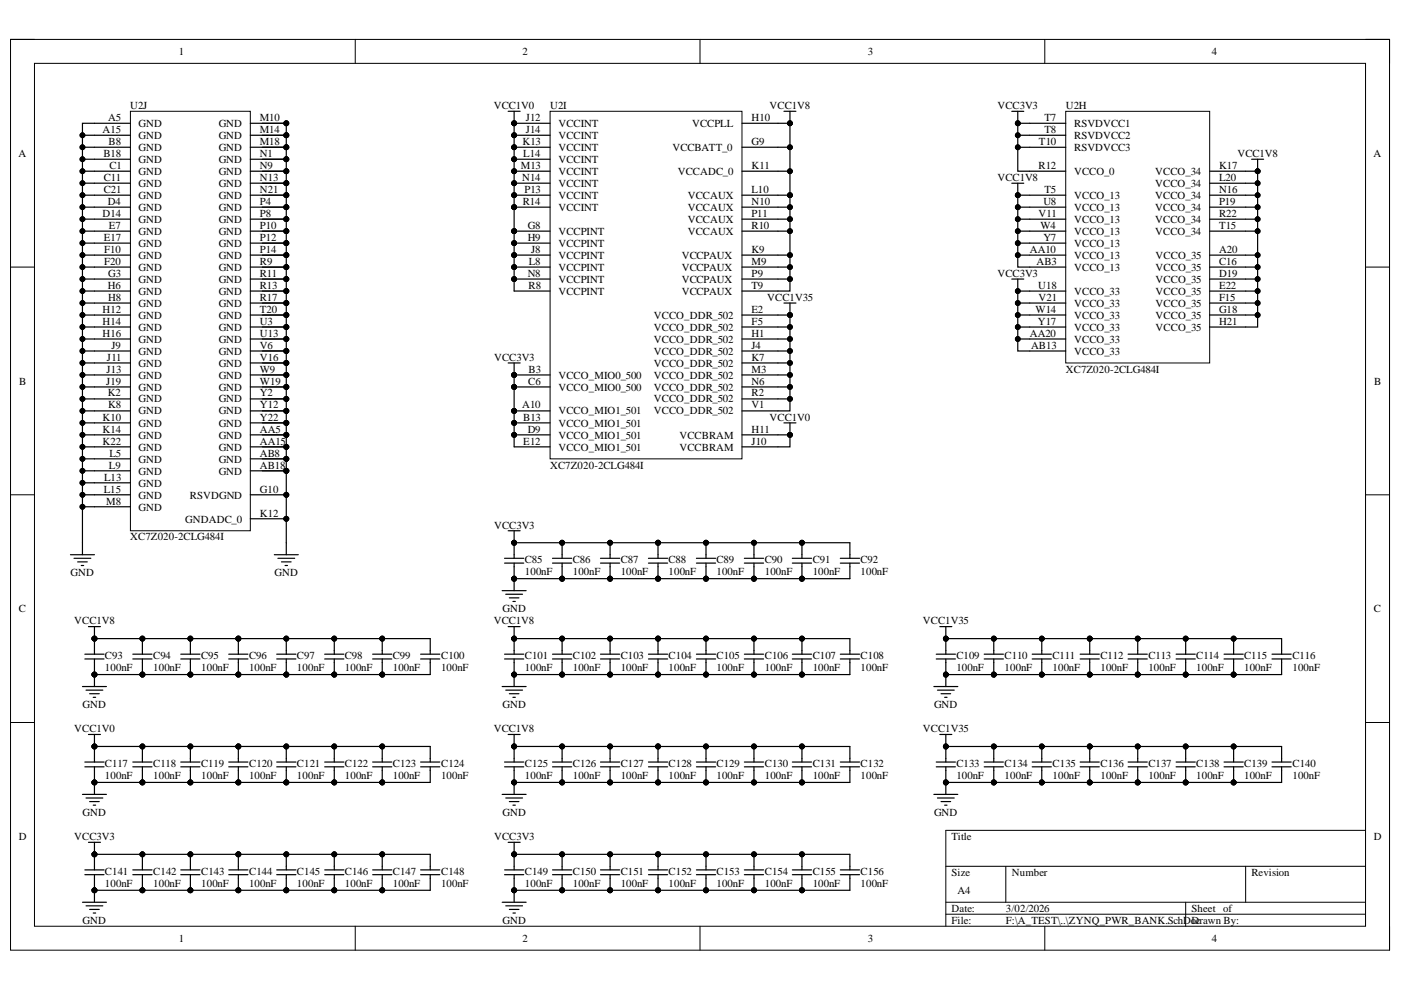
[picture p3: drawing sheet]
<svg xmlns="http://www.w3.org/2000/svg" width="297mm" height="210mm" viewBox="0 0 297 210" stroke-linecap="round" stroke-linejoin="round" font-family="sans-serif">
<defs><g id="words">
<g font-size="2.3">
<text x="37.9" y="11.7">1</text>
<text x="110.8" y="11.7">2</text>
<text x="184" y="11.7">3</text>
<text x="256.9" y="11.7">4</text>
<text x="27.6" y="23.1">U2J</text>
<text x="104.7" y="23.1">VCC1V0</text>
<text x="116.6" y="23.1">U2I</text>
<text x="163.2" y="23.1">VCC1V8</text>
<text x="211.5" y="23.1">VCC3V3</text>
<text x="226" y="23.1">U2H</text>
<text x="21.7" y="28.2">A15</text>
<text x="22.9" y="25.6">A5</text>
<text x="29.4" y="29.5">GND</text>
<text x="29.4" y="26.9">GND</text>
<text x="46.4" y="29.5">GND</text>
<text x="46.4" y="26.9">GND</text>
<text x="55.1" y="28.2">M14</text>
<text x="55.1" y="25.6">M10</text>
<text x="111.5" y="28.2">J14</text>
<text x="111.5" y="25.6">J12</text>
<text x="118.4" y="29.5">VCCINT</text>
<text x="118.4" y="26.9">VCCINT</text>
<text x="146.7" y="26.9">VCCPLL</text>
<text x="159.4" y="25.6">H10</text>
<text x="221.5" y="25.6">T7</text>
<text x="221.5" y="28.2">T8</text>
<text x="227.7" y="26.9">RSVDVCC1</text>
<text x="227.7" y="29.5">RSVDVCC2</text>
<text x="3.9" y="33.3">A</text>
<text x="21.9" y="33.3">B18</text>
<text x="23" y="30.8">B8</text>
<text x="23.2" y="35.9">C1</text>
<text x="29.4" y="34.6">GND</text>
<text x="29.4" y="32">GND</text>
<text x="46.4" y="34.6">GND</text>
<text x="46.4" y="32">GND</text>
<text x="55.1" y="35.9">N9</text>
<text x="55.1" y="33.3">N1</text>
<text x="55.1" y="30.8">M18</text>
<text x="110.4" y="35.9">M13</text>
<text x="110.8" y="30.8">K13</text>
<text x="110.9" y="33.3">L14</text>
<text x="118.4" y="34.6">VCCINT</text>
<text x="118.4" y="32">VCCINT</text>
<text x="142.6" y="32">VCCBATT_0</text>
<text x="159.4" y="30.8">G9</text>
<text x="159.4" y="35.9">K11</text>
<text x="220.2" y="35.9">R12</text>
<text x="220.3" y="30.8">T10</text>
<text x="227.7" y="32">RSVDVCC3</text>
<text x="258.5" y="35.9">K17</text>
<text x="262.3" y="33.3">VCC1V8</text>
<text x="291.2" y="33.3">A</text>
<text x="22" y="40.9">C21</text>
<text x="22" y="38.4">C11</text>
<text x="29.4" y="39.7">GND</text>
<text x="29.4" y="37.1">GND</text>
<text x="46.4" y="39.7">GND</text>
<text x="46.4" y="37.1">GND</text>
<text x="55.1" y="40.9">N21</text>
<text x="55.1" y="38.4">N13</text>
<text x="110.7" y="38.4">N14</text>
<text x="111.2" y="40.9">P13</text>
<text x="118.4" y="39.7">VCCINT</text>
<text x="118.4" y="37.1">VCCINT</text>
<text x="143.7" y="37.1">VCCADC_0</text>
<text x="159.4" y="40.9">L10</text>
<text x="211.5" y="38.4">VCC1V8</text>
<text x="221.5" y="40.9">T5</text>
<text x="227.7" y="37.1">VCCO_0</text>
<text x="244.9" y="39.7">VCCO_34</text>
<text x="244.9" y="37.1">VCCO_34</text>
<text x="258.5" y="40.9">N16</text>
<text x="258.5" y="38.4">L20</text>
<text x="21.7" y="46">D14</text>
<text x="22.8" y="43.5">D4</text>
<text x="29.4" y="47.3">GND</text>
<text x="29.4" y="44.7">GND</text>
<text x="29.4" y="42.2">GND</text>
<text x="46.4" y="47.3">GND</text>
<text x="46.4" y="44.7">GND</text>
<text x="46.4" y="42.2">GND</text>
<text x="55.1" y="46">P8</text>
<text x="55.1" y="43.5">P4</text>
<text x="110.9" y="43.5">R14</text>
<text x="118.4" y="44.7">VCCINT</text>
<text x="118.4" y="42.2">VCCINT</text>
<text x="145.8" y="47.3">VCCAUX</text>
<text x="145.8" y="44.7">VCCAUX</text>
<text x="145.8" y="42.2">VCCAUX</text>
<text x="159.4" y="46">P11</text>
<text x="159.4" y="43.5">N10</text>
<text x="220.2" y="46">V11</text>
<text x="221.2" y="43.5">U8</text>
<text x="227.7" y="47.3">VCCO_13</text>
<text x="227.7" y="44.7">VCCO_13</text>
<text x="227.7" y="42.2">VCCO_13</text>
<text x="244.9" y="47.3">VCCO_34</text>
<text x="244.9" y="44.7">VCCO_34</text>
<text x="244.9" y="42.2">VCCO_34</text>
<text x="258.5" y="46">R22</text>
<text x="258.5" y="43.5">P19</text>
<text x="22" y="51.1">E17</text>
<text x="22.1" y="53.6">F10</text>
<text x="23.1" y="48.5">E7</text>
<text x="29.4" y="52.3">GND</text>
<text x="29.4" y="49.8">GND</text>
<text x="46.4" y="52.3">GND</text>
<text x="46.4" y="49.8">GND</text>
<text x="55.1" y="53.6">P14</text>
<text x="55.1" y="51.1">P12</text>
<text x="55.1" y="48.5">P10</text>
<text x="111.9" y="51.1">H9</text>
<text x="111.9" y="48.5">G8</text>
<text x="112.6" y="53.6">J8</text>
<text x="118.4" y="52.3">VCCPINT</text>
<text x="118.4" y="49.8">VCCPINT</text>
<text x="145.8" y="49.8">VCCAUX</text>
<text x="159.4" y="53.6">K9</text>
<text x="159.4" y="48.5">R10</text>
<text x="218.3" y="53.6">AA10</text>
<text x="220.6" y="48.5">W4</text>
<text x="221.2" y="51.1">Y7</text>
<text x="227.7" y="52.3">VCCO_13</text>
<text x="227.7" y="49.8">VCCO_13</text>
<text x="244.9" y="49.8">VCCO_34</text>
<text x="258.5" y="53.6">A20</text>
<text x="258.5" y="48.5">T15</text>
<text x="22.1" y="56.2">F20</text>
<text x="22.9" y="58.7">G3</text>
<text x="29.4" y="60">GND</text>
<text x="29.4" y="57.4">GND</text>
<text x="29.4" y="54.9">GND</text>
<text x="46.4" y="60">GND</text>
<text x="46.4" y="57.4">GND</text>
<text x="46.4" y="54.9">GND</text>
<text x="55.1" y="58.7">R11</text>
<text x="55.1" y="56.2">R9</text>
<text x="111.9" y="58.7">N8</text>
<text x="112.1" y="56.2">L8</text>
<text x="118.4" y="60">VCCPINT</text>
<text x="118.4" y="57.4">VCCPINT</text>
<text x="118.4" y="54.9">VCCPINT</text>
<text x="144.5" y="60">VCCPAUX</text>
<text x="144.5" y="57.4">VCCPAUX</text>
<text x="144.5" y="54.9">VCCPAUX</text>
<text x="159.4" y="58.7">P9</text>
<text x="159.4" y="56.2">M9</text>
<text x="211.5" y="58.7">VCC3V3</text>
<text x="219.8" y="56.2">AB3</text>
<text x="227.7" y="57.4">VCCO_13</text>
<text x="227.7" y="54.9">VCCO_13</text>
<text x="245" y="60">VCCO_35</text>
<text x="245" y="57.4">VCCO_35</text>
<text x="245" y="54.9">VCCO_35</text>
<text x="258.5" y="58.7">D19</text>
<text x="258.5" y="56.2">C16</text>
<text x="22.8" y="61.2">H6</text>
<text x="22.9" y="63.8">H8</text>
<text x="29.4" y="65">GND</text>
<text x="29.4" y="62.5">GND</text>
<text x="46.4" y="65">GND</text>
<text x="46.4" y="62.5">GND</text>
<text x="55.1" y="63.8">R17</text>
<text x="55.1" y="61.2">R13</text>
<text x="112" y="61.2">R8</text>
<text x="118.4" y="62.5">VCCPINT</text>
<text x="144.5" y="62.5">VCCPAUX</text>
<text x="159.4" y="61.2">T9</text>
<text x="162.7" y="63.8">VCC1V35</text>
<text x="220.1" y="61.2">U18</text>
<text x="220.2" y="63.8">V21</text>
<text x="227.7" y="65">VCCO_33</text>
<text x="227.7" y="62.5">VCCO_33</text>
<text x="245" y="65">VCCO_35</text>
<text x="245" y="62.5">VCCO_35</text>
<text x="258.5" y="63.8">F15</text>
<text x="258.5" y="61.2">E22</text>
<text x="21.7" y="71.4">H16</text>
<text x="21.7" y="68.8">H14</text>
<text x="21.7" y="66.3">H12</text>
<text x="29.4" y="70.1">GND</text>
<text x="29.4" y="67.6">GND</text>
<text x="46.4" y="70.1">GND</text>
<text x="46.4" y="67.6">GND</text>
<text x="55.1" y="71.4">U13</text>
<text x="55.1" y="68.8">U3</text>
<text x="55.1" y="66.3">T20</text>
<text x="138.6" y="70.1">VCCO_DDR_502</text>
<text x="138.6" y="67.6">VCCO_DDR_502</text>
<text x="159.4" y="71.4">H1</text>
<text x="159.4" y="68.8">F5</text>
<text x="159.4" y="66.3">E2</text>
<text x="218.3" y="71.4">AA20</text>
<text x="219.5" y="66.3">W14</text>
<text x="220" y="68.8">Y17</text>
<text x="227.7" y="70.1">VCCO_33</text>
<text x="227.7" y="67.6">VCCO_33</text>
<text x="245" y="70.1">VCCO_35</text>
<text x="245" y="67.6">VCCO_35</text>
<text x="258.5" y="68.8">H21</text>
<text x="258.5" y="66.3">G18</text>
<text x="22.7" y="76.5">J11</text>
<text x="23.6" y="73.9">J9</text>
<text x="29.4" y="77.7">GND</text>
<text x="29.4" y="75.2">GND</text>
<text x="29.4" y="72.6">GND</text>
<text x="46.4" y="77.7">GND</text>
<text x="46.4" y="75.2">GND</text>
<text x="46.4" y="72.6">GND</text>
<text x="55.1" y="76.5">V16</text>
<text x="55.1" y="73.9">V6</text>
<text x="104.8" y="76.5">VCC3V3</text>
<text x="138.6" y="77.7">VCCO_DDR_502</text>
<text x="138.6" y="75.2">VCCO_DDR_502</text>
<text x="138.6" y="72.6">VCCO_DDR_502</text>
<text x="159.4" y="76.5">K7</text>
<text x="159.4" y="73.9">J4</text>
<text x="218.6" y="73.9">AB13</text>
<text x="227.7" y="75.2">VCCO_33</text>
<text x="227.7" y="72.6">VCCO_33</text>
<text x="4.1" y="81.5">B</text>
<text x="22.5" y="81.5">J19</text>
<text x="22.6" y="79">J13</text>
<text x="29.4" y="82.8">GND</text>
<text x="29.4" y="80.3">GND</text>
<text x="46.4" y="82.8">GND</text>
<text x="46.4" y="80.3">GND</text>
<text x="55.1" y="81.5">W19</text>
<text x="55.1" y="79">W9</text>
<text x="112" y="81.5">C6</text>
<text x="112" y="79">B3</text>
<text x="118.4" y="82.8">VCCO_MIO0_500</text>
<text x="118.4" y="80.3">VCCO_MIO0_500</text>
<text x="138.6" y="82.8">VCCO_DDR_502</text>
<text x="138.6" y="80.3">VCCO_DDR_502</text>
<text x="159.4" y="81.5">N6</text>
<text x="159.4" y="79">M3</text>
<text x="226" y="79">XC7Z020-2CLG484I</text>
<text x="291.4" y="81.5">B</text>
<text x="21.7" y="89.2">K10</text>
<text x="22.8" y="84.1">K2</text>
<text x="22.9" y="86.6">K8</text>
<text x="29.4" y="87.9">GND</text>
<text x="29.4" y="85.3">GND</text>
<text x="46.4" y="87.9">GND</text>
<text x="46.4" y="85.3">GND</text>
<text x="55.1" y="89.2">Y22</text>
<text x="55.1" y="86.6">Y12</text>
<text x="55.1" y="84.1">Y2</text>
<text x="110.7" y="86.6">A10</text>
<text x="110.9" y="89.2">B13</text>
<text x="118.4" y="87.9">VCCO_MIO1_501</text>
<text x="138.6" y="87.9">VCCO_DDR_502</text>
<text x="138.6" y="85.3">VCCO_DDR_502</text>
<text x="159.4" y="86.6">V1</text>
<text x="159.4" y="84.1">R2</text>
<text x="163.2" y="89.2">VCC1V0</text>
<text x="21.7" y="94.3">K22</text>
<text x="21.7" y="91.8">K14</text>
<text x="29.4" y="95.6">GND</text>
<text x="29.4" y="93">GND</text>
<text x="29.4" y="90.5">GND</text>
<text x="46.4" y="90.5">GND</text>
<text x="46.4" y="95.6">GND</text>
<text x="46.4" y="93">GND</text>
<text x="55.1" y="94.3">AA15</text>
<text x="55.1" y="91.8">AA5</text>
<text x="110.9" y="94.3">E12</text>
<text x="111.9" y="91.8">D9</text>
<text x="118.4" y="95.6">VCCO_MIO1_501</text>
<text x="118.4" y="93">VCCO_MIO1_501</text>
<text x="118.4" y="90.5">VCCO_MIO1_501</text>
<text x="144" y="95.6">VCCBRAM</text>
<text x="144" y="93">VCCBRAM</text>
<text x="159.4" y="94.3">J10</text>
<text x="159.4" y="91.8">H11</text>
<text x="22.1" y="101.9">L13</text>
<text x="23.1" y="99.4">L9</text>
<text x="23.2" y="96.8">L5</text>
<text x="29.4" y="100.6">GND</text>
<text x="29.4" y="98.1">GND</text>
<text x="46.4" y="100.6">GND</text>
<text x="46.4" y="98.1">GND</text>
<text x="55.1" y="99.4">AB18</text>
<text x="55.1" y="96.8">AB8</text>
<text x="116.6" y="99.4">XC7Z020-2CLG484I</text>
<text x="22" y="104.4">L15</text>
<text x="22.5" y="107">M8</text>
<text x="29.4" y="105.7">GND</text>
<text x="29.4" y="103.2">GND</text>
<text x="40.3" y="105.7">RSVDGND</text>
<text x="55.1" y="104.4">G10</text>
<text x="29.4" y="108.3">GND</text>
<text x="39.3" y="110.8">GNDADC_0</text>
<text x="55.1" y="109.5">K12</text>
<text x="104.8" y="112.1">VCC3V3</text>
<text x="27.6" y="114.6">XC7Z020-2CLG484I</text>
<text x="111.3" y="119.4">C85</text>
<text x="121.4" y="119.4">C86</text>
<text x="131.6" y="119.4">C87</text>
<text x="141.8" y="119.4">C88</text>
<text x="151.9" y="119.4">C89</text>
<text x="162.1" y="119.4">C90</text>
<text x="172.3" y="119.4">C91</text>
<text x="182.5" y="119.4">C92</text>
<text x="15" y="122.2">GND</text>
<text x="58.2" y="122.2">GND</text>
<text x="111.3" y="122">100nF</text>
<text x="121.4" y="122">100nF</text>
<text x="131.6" y="122">100nF</text>
<text x="141.8" y="122">100nF</text>
<text x="151.9" y="122">100nF</text>
<text x="162.1" y="122">100nF</text>
<text x="172.3" y="122">100nF</text>
<text x="182.5" y="122">100nF</text>
<text x="4" y="129.8">C</text>
<text x="106.5" y="129.8">GND</text>
<text x="291.3" y="129.8">C</text>
<text x="15.7" y="132.4">VCC1V8</text>
<text x="104.7" y="132.4">VCC1V8</text>
<text x="195.7" y="132.4">VCC1V35</text>
<text x="22.3" y="142.3">100nF</text>
<text x="22.3" y="139.7">C93</text>
<text x="32.5" y="142.3">100nF</text>
<text x="32.5" y="139.7">C94</text>
<text x="42.7" y="142.3">100nF</text>
<text x="42.7" y="139.7">C95</text>
<text x="52.8" y="142.3">100nF</text>
<text x="52.8" y="139.7">C96</text>
<text x="63" y="142.3">100nF</text>
<text x="63" y="139.7">C97</text>
<text x="73.1" y="142.3">100nF</text>
<text x="73.1" y="139.7">C98</text>
<text x="83.3" y="142.3">100nF</text>
<text x="83.3" y="139.7">C99</text>
<text x="93.5" y="142.3">100nF</text>
<text x="93.5" y="139.7">C100</text>
<text x="111.3" y="142.3">100nF</text>
<text x="111.3" y="139.7">C101</text>
<text x="121.4" y="142.3">100nF</text>
<text x="121.4" y="139.7">C102</text>
<text x="131.6" y="142.3">100nF</text>
<text x="131.6" y="139.7">C103</text>
<text x="141.8" y="142.3">100nF</text>
<text x="141.8" y="139.7">C104</text>
<text x="151.9" y="142.3">100nF</text>
<text x="151.9" y="139.7">C105</text>
<text x="162.1" y="142.3">100nF</text>
<text x="162.1" y="139.7">C106</text>
<text x="172.3" y="142.3">100nF</text>
<text x="172.3" y="139.7">C107</text>
<text x="182.5" y="142.3">100nF</text>
<text x="182.5" y="139.7">C108</text>
<text x="202.8" y="142.3">100nF</text>
<text x="202.8" y="139.7">C109</text>
<text x="213" y="142.3">100nF</text>
<text x="213" y="139.7">C110</text>
<text x="223.2" y="142.3">100nF</text>
<text x="223.2" y="139.7">C111</text>
<text x="233.3" y="142.3">100nF</text>
<text x="233.3" y="139.7">C112</text>
<text x="243.5" y="142.3">100nF</text>
<text x="243.5" y="139.7">C113</text>
<text x="253.6" y="142.3">100nF</text>
<text x="253.6" y="139.7">C114</text>
<text x="263.8" y="142.3">100nF</text>
<text x="263.8" y="139.7">C115</text>
<text x="274" y="142.3">100nF</text>
<text x="274" y="139.7">C116</text>
<text x="15.7" y="155.3">VCC1V0</text>
<text x="17.5" y="150.2">GND</text>
<text x="104.7" y="155.3">VCC1V8</text>
<text x="106.5" y="150.2">GND</text>
<text x="195.7" y="155.3">VCC1V35</text>
<text x="198" y="150.2">GND</text>
<text x="22.3" y="165.2">100nF</text>
<text x="22.3" y="162.6">C117</text>
<text x="32.5" y="165.2">100nF</text>
<text x="32.5" y="162.6">C118</text>
<text x="42.7" y="165.2">100nF</text>
<text x="42.7" y="162.6">C119</text>
<text x="52.8" y="165.2">100nF</text>
<text x="52.8" y="162.6">C120</text>
<text x="63" y="165.2">100nF</text>
<text x="63" y="162.6">C121</text>
<text x="73.1" y="165.2">100nF</text>
<text x="73.1" y="162.6">C122</text>
<text x="83.3" y="165.2">100nF</text>
<text x="83.3" y="162.6">C123</text>
<text x="93.5" y="165.2">100nF</text>
<text x="93.5" y="162.6">C124</text>
<text x="111.3" y="165.2">100nF</text>
<text x="111.3" y="162.6">C125</text>
<text x="121.4" y="165.2">100nF</text>
<text x="121.4" y="162.6">C126</text>
<text x="131.6" y="165.2">100nF</text>
<text x="131.6" y="162.6">C127</text>
<text x="141.8" y="165.2">100nF</text>
<text x="141.8" y="162.6">C128</text>
<text x="151.9" y="165.2">100nF</text>
<text x="151.9" y="162.6">C129</text>
<text x="162.1" y="165.2">100nF</text>
<text x="162.1" y="162.6">C130</text>
<text x="172.3" y="165.2">100nF</text>
<text x="172.3" y="162.6">C131</text>
<text x="182.5" y="165.2">100nF</text>
<text x="182.5" y="162.6">C132</text>
<text x="202.8" y="165.2">100nF</text>
<text x="202.8" y="162.6">C133</text>
<text x="213" y="165.2">100nF</text>
<text x="213" y="162.6">C134</text>
<text x="223.2" y="165.2">100nF</text>
<text x="223.2" y="162.6">C135</text>
<text x="233.3" y="165.2">100nF</text>
<text x="233.3" y="162.6">C136</text>
<text x="243.5" y="165.2">100nF</text>
<text x="243.5" y="162.6">C137</text>
<text x="253.6" y="165.2">100nF</text>
<text x="253.6" y="162.6">C138</text>
<text x="263.8" y="165.2">100nF</text>
<text x="263.8" y="162.6">C139</text>
<text x="274" y="165.2">100nF</text>
<text x="274" y="162.6">C140</text>
<text x="17.5" y="173">GND</text>
<text x="106.5" y="173">GND</text>
<text x="198" y="173">GND</text>
<text x="4" y="178.1">D</text>
<text x="15.7" y="178.1">VCC3V3</text>
<text x="104.8" y="178.1">VCC3V3</text>
<text x="201.8" y="178.1">Title</text>
<text x="291.3" y="178.1">D</text>
<text x="22.3" y="185.5">C141</text>
<text x="32.5" y="185.5">C142</text>
<text x="42.7" y="185.5">C143</text>
<text x="52.8" y="185.5">C144</text>
<text x="63" y="185.5">C145</text>
<text x="73.1" y="185.5">C146</text>
<text x="83.3" y="185.5">C147</text>
<text x="93.5" y="185.5">C148</text>
<text x="111.3" y="185.5">C149</text>
<text x="121.4" y="185.5">C150</text>
<text x="131.6" y="185.5">C151</text>
<text x="141.8" y="185.5">C152</text>
<text x="151.9" y="185.5">C153</text>
<text x="162.1" y="185.5">C154</text>
<text x="172.3" y="185.5">C155</text>
<text x="182.5" y="185.5">C156</text>
<text x="201.8" y="185.7">Size</text>
<text x="214.5" y="185.7">Number</text>
<text x="265.3" y="185.7">Revision</text>
<text x="22.3" y="188">100nF</text>
<text x="32.5" y="188">100nF</text>
<text x="42.7" y="188">100nF</text>
<text x="52.8" y="188">100nF</text>
<text x="63" y="188">100nF</text>
<text x="73.1" y="188">100nF</text>
<text x="83.3" y="188">100nF</text>
<text x="93.5" y="188">100nF</text>
<text x="111.3" y="188">100nF</text>
<text x="121.4" y="188">100nF</text>
<text x="131.6" y="188">100nF</text>
<text x="141.8" y="188">100nF</text>
<text x="151.9" y="188">100nF</text>
<text x="162.1" y="188">100nF</text>
<text x="172.3" y="188">100nF</text>
<text x="182.5" y="188">100nF</text>
<text x="203" y="189.5">A4</text>
<text x="17.5" y="195.9">GND</text>
<text x="106.5" y="195.9">GND</text>
<text x="201.8" y="193.3">Date:</text>
<text x="201.8" y="195.9">File:</text>
<text x="213.3" y="193.3">3/02/2026</text>
<text x="213.3" y="195.9">F:\A_TEST\..\ZYNQ_PWR_BANK.SchDoDcrawn By:</text>
<text x="252.6" y="193.3">Sheet of</text>
<text x="37.9" y="199.7">1</text>
<text x="110.8" y="199.7">2</text>
<text x="184" y="199.7">3</text>
<text x="256.9" y="199.7">4</text>
</g>
</g></defs>
<path d="M2.2 8.4h292.4v193.1h-292.4z" fill="none" stroke="#000" stroke-width=".21"/>
<path d="M7.3 13.4h282.2v183h-282.2z" fill-rule="evenodd" fill="#fff"/>
<g fill="none" stroke="#000" stroke-width=".21">
<path d="M2.2 8.4h5.1M7.3 13.4h282.2v183h-282.2zM75.3 8.4v5M148.4 8.4v5M221.5 8.4v5M289.5 8.4h5.1v5M2.2 56.6h5.1M289.5 56.6h5.1M2.2 104.9h5.1M289.5 104.9h5.1M2.2 153.2h5.1M289.5 153.2h5.1"/>
<path d="M289.5 176.1h-89v20.3M75.3 196.4v5.1M148.4 196.4v5.1M200.5 183.7h89M200.5 191.3h89M200.5 193.8h89M213.3 183.7v7.6M221.5 196.4v5.1M251.4 191.3v5.1M264.1 183.7v7.6M294.6 196.4v5.1"/>
<circle cx="60.7" cy="38.8" r=".51"/>
<circle cx="60.7" cy="26.1" r=".51"/>
<circle cx="60.7" cy="31.2" r=".51"/>
<circle cx="60.7" cy="28.7" r=".51"/>
<circle cx="60.7" cy="33.8" r=".51"/>
<circle cx="60.7" cy="36.3" r=".51"/>
<circle cx="60.7" cy="56.6" r=".51"/>
<circle cx="60.7" cy="41.4" r=".51"/>
<circle cx="60.7" cy="46.5" r=".51"/>
<circle cx="60.7" cy="54.1" r=".51"/>
<circle cx="60.7" cy="49" r=".51"/>
<circle cx="60.7" cy="59.2" r=".51"/>
<circle cx="60.7" cy="43.9" r=".51"/>
<circle cx="60.7" cy="51.5" r=".51"/>
<circle cx="60.7" cy="79.5" r=".51"/>
<circle cx="60.7" cy="77" r=".51"/>
<circle cx="60.7" cy="71.9" r=".51"/>
<circle cx="60.7" cy="61.7" r=".51"/>
<circle cx="60.7" cy="69.3" r=".51"/>
<circle cx="60.7" cy="64.3" r=".51"/>
<circle cx="60.7" cy="74.4" r=".51"/>
<circle cx="60.7" cy="66.8" r=".51"/>
<circle cx="60.7" cy="84.6" r=".51"/>
<circle cx="60.7" cy="87.1" r=".51"/>
<circle cx="60.7" cy="97.3" r=".51"/>
<circle cx="60.7" cy="99.8" r=".51"/>
<circle cx="60.7" cy="92.2" r=".51"/>
<circle cx="60.7" cy="94.7" r=".51"/>
<circle cx="60.7" cy="89.7" r=".51"/>
<circle cx="60.7" cy="82" r=".51"/>
<circle cx="60.7" cy="110" r=".51"/>
<circle cx="60.7" cy="104.9" r=".51"/>
</g>
<path d="M14.9 117.6h5.1M15.7 118.4h3.6M16.5 119.1h2M17.2 119.9h.5M17.5 115.1v2.5M58.2 117.6h5M58.9 118.4h3.6M59.7 119.1h2M60.4 119.9h.6M60.7 115.1v2.5" fill="none" stroke="#000" stroke-width=".25"/>
<g fill="#000">
<circle cx="60.7" cy="38.8" r=".51"/>
<circle cx="60.7" cy="26.1" r=".51"/>
<circle cx="60.7" cy="31.2" r=".51"/>
<circle cx="60.7" cy="28.7" r=".51"/>
<circle cx="60.7" cy="33.8" r=".51"/>
<circle cx="60.7" cy="36.3" r=".51"/>
<circle cx="60.7" cy="56.6" r=".51"/>
<circle cx="60.7" cy="41.4" r=".51"/>
<circle cx="60.7" cy="46.5" r=".51"/>
<circle cx="60.7" cy="54.1" r=".51"/>
<circle cx="60.7" cy="49" r=".51"/>
<circle cx="60.7" cy="59.2" r=".51"/>
<circle cx="60.7" cy="43.9" r=".51"/>
<circle cx="60.7" cy="51.5" r=".51"/>
<circle cx="60.7" cy="79.5" r=".51"/>
<circle cx="60.7" cy="77" r=".51"/>
<circle cx="60.7" cy="71.9" r=".51"/>
<circle cx="60.7" cy="61.7" r=".51"/>
<circle cx="60.7" cy="69.3" r=".51"/>
<circle cx="60.7" cy="64.3" r=".51"/>
<circle cx="60.7" cy="74.4" r=".51"/>
<circle cx="60.7" cy="66.8" r=".51"/>
<circle cx="60.7" cy="84.6" r=".51"/>
<circle cx="60.7" cy="87.1" r=".51"/>
<circle cx="60.7" cy="97.3" r=".51"/>
<circle cx="60.7" cy="99.8" r=".51"/>
<circle cx="60.7" cy="92.2" r=".51"/>
<circle cx="60.7" cy="94.7" r=".51"/>
<circle cx="60.7" cy="89.7" r=".51"/>
<circle cx="60.7" cy="82" r=".51"/>
<circle cx="60.7" cy="110" r=".51"/>
<circle cx="60.7" cy="104.9" r=".51"/>
</g>
<path d="M27.7 23.6h25.4v88.9h-25.4z" fill-rule="evenodd" fill="#fff"/>
<g fill="none" stroke="#000" stroke-width=".21">
<path d="M27.7 23.6h25.4v88.9h-25.4z"/>
<circle cx="60.7" cy="38.8" r=".51"/>
<circle cx="60.7" cy="26.1" r=".51"/>
<circle cx="60.7" cy="31.2" r=".51"/>
<circle cx="60.7" cy="28.7" r=".51"/>
<circle cx="60.7" cy="33.8" r=".51"/>
<circle cx="60.7" cy="36.3" r=".51"/>
<circle cx="60.7" cy="56.6" r=".51"/>
<circle cx="60.7" cy="41.4" r=".51"/>
<circle cx="60.7" cy="46.5" r=".51"/>
<circle cx="60.7" cy="54.1" r=".51"/>
<circle cx="60.7" cy="49" r=".51"/>
<circle cx="60.7" cy="59.2" r=".51"/>
<circle cx="60.7" cy="43.9" r=".51"/>
<circle cx="60.7" cy="51.5" r=".51"/>
<circle cx="60.7" cy="79.5" r=".51"/>
<circle cx="60.7" cy="77" r=".51"/>
<circle cx="60.7" cy="71.9" r=".51"/>
<circle cx="60.7" cy="61.7" r=".51"/>
<circle cx="60.7" cy="69.3" r=".51"/>
<circle cx="60.7" cy="64.3" r=".51"/>
<circle cx="60.7" cy="74.4" r=".51"/>
<circle cx="60.7" cy="66.8" r=".51"/>
<circle cx="60.7" cy="84.6" r=".51"/>
<circle cx="60.7" cy="87.1" r=".51"/>
<circle cx="60.7" cy="97.3" r=".51"/>
<circle cx="60.7" cy="99.8" r=".51"/>
<circle cx="60.7" cy="92.2" r=".51"/>
<circle cx="60.7" cy="94.7" r=".51"/>
<circle cx="60.7" cy="89.7" r=".51"/>
<circle cx="60.7" cy="82" r=".51"/>
<circle cx="60.7" cy="110" r=".51"/>
<circle cx="60.7" cy="104.9" r=".51"/>
</g>
<g fill="none" stroke="#000" stroke-width=".25">
<path d="M20 38.8h7.7M20 36.3h7.7M20 33.8h7.7M20 31.2h7.7M20 28.7h7.7M20 26.1h7.7M53.1 38.8h7.6M53.1 36.3h7.6M53.1 33.8h7.6M53.1 31.2h7.6M53.1 28.7h7.6M53.1 26.1h7.6"/>
<path d="M20 59.2h7.7M20 56.6h7.7M20 54.1h7.7M20 51.5h7.7M20 49h7.7M20 46.5h7.7M20 43.9h7.7M20 41.4h7.7M53.1 59.2h7.6M53.1 56.6h7.6M53.1 54.1h7.6M53.1 51.5h7.6"/>
<path d="M53.1 49h7.6M53.1 46.5h7.6M53.1 43.9h7.6M53.1 41.4h7.6M20 79.5h7.7M20 77h7.7M20 74.4h7.7M20 71.9h7.7M20 69.3h7.7M20 66.8h7.7M20 64.3h7.7M20 61.7h7.7"/>
<path d="M53.1 79.5h7.6M53.1 77h7.6M53.1 74.4h7.6M53.1 71.9h7.6M53.1 69.3h7.6M53.1 66.8h7.6M53.1 64.3h7.6M53.1 61.7h7.6M20 89.7h7.7M20 87.1h7.7M20 84.6h7.7M20 82h7.7"/>
<path d="M20 99.8h7.7M20 97.3h7.7M20 94.7h7.7M20 92.2h7.7M53.1 89.7h7.6M53.1 87.1h7.6M53.1 84.6h7.6M53.1 82h7.6M53.1 99.8h7.6M53.1 97.3h7.6M53.1 94.7h7.6M53.1 92.2h7.6"/>
<path d="M20 104.9h7.7M20 107.4h7.7M20 102.4h7.7M53.1 104.9h7.6M53.1 110h7.6"/>
</g>
<g fill="#000">
<circle cx="60.7" cy="38.8" r=".51"/>
<circle cx="60.7" cy="26.1" r=".51"/>
<circle cx="60.7" cy="31.2" r=".51"/>
<circle cx="60.7" cy="28.7" r=".51"/>
<circle cx="60.7" cy="33.8" r=".51"/>
<circle cx="60.7" cy="36.3" r=".51"/>
<circle cx="60.7" cy="56.6" r=".51"/>
<circle cx="60.7" cy="41.4" r=".51"/>
<circle cx="60.7" cy="46.5" r=".51"/>
<circle cx="60.7" cy="54.1" r=".51"/>
<circle cx="60.7" cy="49" r=".51"/>
<circle cx="60.7" cy="59.2" r=".51"/>
<circle cx="60.7" cy="43.9" r=".51"/>
<circle cx="60.7" cy="51.5" r=".51"/>
<circle cx="60.7" cy="79.5" r=".51"/>
<circle cx="60.7" cy="77" r=".51"/>
<circle cx="60.7" cy="71.9" r=".51"/>
<circle cx="60.7" cy="61.7" r=".51"/>
<circle cx="60.7" cy="69.3" r=".51"/>
<circle cx="60.7" cy="64.3" r=".51"/>
<circle cx="60.7" cy="74.4" r=".51"/>
<circle cx="60.7" cy="66.8" r=".51"/>
<circle cx="60.7" cy="84.6" r=".51"/>
<circle cx="60.7" cy="87.1" r=".51"/>
<circle cx="60.7" cy="97.3" r=".51"/>
<circle cx="60.7" cy="99.8" r=".51"/>
<circle cx="60.7" cy="92.2" r=".51"/>
<circle cx="60.7" cy="94.7" r=".51"/>
<circle cx="60.7" cy="89.7" r=".51"/>
<circle cx="60.7" cy="82" r=".51"/>
<circle cx="60.7" cy="110" r=".51"/>
<circle cx="60.7" cy="104.9" r=".51"/>
</g>
<path d="M226 23.6h30.5v53.4h-30.5z" fill-rule="evenodd" fill="#fff"/>
<g fill="none" stroke="#000" stroke-width=".21">
<path d="M226 23.6h30.5v53.4h-30.5z"/>
<circle cx="109" cy="38.8" r=".51"/>
<circle cx="109" cy="26.1" r=".51"/>
<circle cx="109" cy="31.2" r=".51"/>
<circle cx="109" cy="33.8" r=".51"/>
<circle cx="109" cy="28.7" r=".51"/>
<circle cx="109" cy="36.3" r=".51"/>
<circle cx="109" cy="56.6" r=".51"/>
<circle cx="109" cy="41.4" r=".51"/>
<circle cx="109" cy="49" r=".51"/>
<circle cx="109" cy="54.1" r=".51"/>
<circle cx="109" cy="59.2" r=".51"/>
<circle cx="109" cy="43.9" r=".51"/>
<circle cx="109" cy="51.5" r=".51"/>
<circle cx="109" cy="79.5" r=".51"/>
<circle cx="109" cy="87.1" r=".51"/>
<circle cx="109" cy="92.2" r=".51"/>
<circle cx="109" cy="89.7" r=".51"/>
<circle cx="109" cy="82" r=".51"/>
</g>
<g fill="none" stroke="#000" stroke-width=".25">
<path d="M218.3 26.1h7.7M218.3 28.7h7.7M218.3 31.2h7.7M218.3 36.3h7.7M256.5 38.8h7.6M256.5 36.3h7.6M218.3 56.6h7.7M218.3 54.1h7.7M218.3 49h7.7M218.3 46.5h7.7M218.3 43.9h7.7M218.3 41.4h7.7"/>
<path d="M218.3 51.5h7.7M256.5 59.2h7.6M256.5 56.6h7.6M256.5 54.1h7.6M256.5 49h7.6M256.5 46.5h7.6M256.5 43.9h7.6M256.5 41.4h7.6M218.3 69.3h7.7M218.3 66.8h7.7M218.3 64.3h7.7M218.3 61.7h7.7"/>
<path d="M218.3 74.4h7.7M218.3 71.9h7.7M256.5 69.3h7.6M256.5 66.8h7.6M256.5 64.3h7.6M256.5 61.7h7.6"/>
</g>
<g fill="#000">
<circle cx="109" cy="38.8" r=".51"/>
<circle cx="109" cy="26.1" r=".51"/>
<circle cx="109" cy="31.2" r=".51"/>
<circle cx="109" cy="33.8" r=".51"/>
<circle cx="109" cy="28.7" r=".51"/>
<circle cx="109" cy="36.3" r=".51"/>
<circle cx="109" cy="56.6" r=".51"/>
<circle cx="109" cy="41.4" r=".51"/>
<circle cx="109" cy="49" r=".51"/>
<circle cx="109" cy="54.1" r=".51"/>
<circle cx="109" cy="59.2" r=".51"/>
<circle cx="109" cy="43.9" r=".51"/>
<circle cx="109" cy="51.5" r=".51"/>
<circle cx="109" cy="79.5" r=".51"/>
<circle cx="109" cy="87.1" r=".51"/>
<circle cx="109" cy="92.2" r=".51"/>
<circle cx="109" cy="89.7" r=".51"/>
<circle cx="109" cy="82" r=".51"/>
</g>
<path d="M116.6 23.6h40.7v73.7h-40.7z" fill-rule="evenodd" fill="#fff"/>
<g fill="none" stroke="#000" stroke-width=".21">
<path d="M116.6 23.6h40.7v73.7h-40.7z"/>
<circle cx="17.5" cy="38.8" r=".51"/>
<circle cx="17.5" cy="31.2" r=".51"/>
<circle cx="17.5" cy="33.8" r=".51"/>
<circle cx="17.5" cy="28.7" r=".51"/>
<circle cx="17.5" cy="36.3" r=".51"/>
<circle cx="60.7" cy="38.8" r=".51"/>
<circle cx="60.7" cy="26.1" r=".51"/>
<circle cx="60.7" cy="31.2" r=".51"/>
<circle cx="60.7" cy="28.7" r=".51"/>
<circle cx="60.7" cy="33.8" r=".51"/>
<circle cx="60.7" cy="36.3" r=".51"/>
<circle cx="109" cy="38.8" r=".51"/>
<circle cx="109" cy="26.1" r=".51"/>
<circle cx="109" cy="31.2" r=".51"/>
<circle cx="109" cy="33.8" r=".51"/>
<circle cx="109" cy="28.7" r=".51"/>
<circle cx="109" cy="36.3" r=".51"/>
<circle cx="167.5" cy="26.1" r=".51"/>
<circle cx="167.5" cy="31.2" r=".51"/>
<circle cx="167.5" cy="36.3" r=".51"/>
<circle cx="215.8" cy="31.2" r=".51"/>
<circle cx="215.8" cy="26.1" r=".51"/>
<circle cx="215.8" cy="28.7" r=".51"/>
<circle cx="266.6" cy="36.3" r=".51"/>
<circle cx="266.6" cy="38.8" r=".51"/>
<circle cx="17.5" cy="56.6" r=".51"/>
<circle cx="17.5" cy="41.4" r=".51"/>
<circle cx="17.5" cy="46.5" r=".51"/>
<circle cx="17.5" cy="49" r=".51"/>
<circle cx="17.5" cy="54.1" r=".51"/>
<circle cx="17.5" cy="59.2" r=".51"/>
<circle cx="17.5" cy="43.9" r=".51"/>
<circle cx="17.5" cy="51.5" r=".51"/>
<circle cx="60.7" cy="56.6" r=".51"/>
<circle cx="60.7" cy="41.4" r=".51"/>
<circle cx="60.7" cy="46.5" r=".51"/>
<circle cx="60.7" cy="54.1" r=".51"/>
<circle cx="60.7" cy="49" r=".51"/>
<circle cx="60.7" cy="59.2" r=".51"/>
<circle cx="60.7" cy="43.9" r=".51"/>
<circle cx="60.7" cy="51.5" r=".51"/>
<circle cx="109" cy="56.6" r=".51"/>
<circle cx="109" cy="41.4" r=".51"/>
<circle cx="109" cy="49" r=".51"/>
<circle cx="109" cy="54.1" r=".51"/>
<circle cx="109" cy="59.2" r=".51"/>
<circle cx="109" cy="43.9" r=".51"/>
<circle cx="109" cy="51.5" r=".51"/>
<circle cx="167.5" cy="56.6" r=".51"/>
<circle cx="167.5" cy="41.4" r=".51"/>
<circle cx="167.5" cy="46.5" r=".51"/>
<circle cx="167.5" cy="49" r=".51"/>
<circle cx="167.5" cy="54.1" r=".51"/>
<circle cx="167.5" cy="59.2" r=".51"/>
<circle cx="167.5" cy="43.9" r=".51"/>
<circle cx="215.8" cy="46.5" r=".51"/>
<circle cx="215.8" cy="41.4" r=".51"/>
<circle cx="215.8" cy="54.1" r=".51"/>
<circle cx="215.8" cy="49" r=".51"/>
<circle cx="215.8" cy="43.9" r=".51"/>
<circle cx="215.8" cy="51.6" r=".51"/>
<circle cx="266.6" cy="56.6" r=".51"/>
<circle cx="266.6" cy="46.5" r=".51"/>
<circle cx="266.6" cy="41.4" r=".51"/>
<circle cx="266.6" cy="54.1" r=".51"/>
<circle cx="266.6" cy="49" r=".51"/>
<circle cx="266.6" cy="43.9" r=".51"/>
<circle cx="266.6" cy="59.2" r=".51"/>
<circle cx="17.5" cy="79.5" r=".51"/>
<circle cx="17.5" cy="77" r=".51"/>
<circle cx="17.5" cy="71.9" r=".51"/>
<circle cx="17.5" cy="61.7" r=".51"/>
<circle cx="17.5" cy="64.3" r=".51"/>
<circle cx="17.5" cy="69.3" r=".51"/>
<circle cx="17.5" cy="74.4" r=".51"/>
<circle cx="17.5" cy="66.8" r=".51"/>
<circle cx="60.7" cy="79.5" r=".51"/>
<circle cx="60.7" cy="77" r=".51"/>
<circle cx="60.7" cy="71.9" r=".51"/>
<circle cx="60.7" cy="61.7" r=".51"/>
<circle cx="60.7" cy="69.3" r=".51"/>
<circle cx="60.7" cy="64.3" r=".51"/>
<circle cx="60.7" cy="74.4" r=".51"/>
<circle cx="60.7" cy="66.8" r=".51"/>
<circle cx="109" cy="79.5" r=".51"/>
<circle cx="167.5" cy="79.5" r=".51"/>
<circle cx="167.5" cy="77" r=".51"/>
<circle cx="167.5" cy="71.9" r=".51"/>
<circle cx="167.5" cy="69.3" r=".51"/>
<circle cx="167.5" cy="74.4" r=".51"/>
<circle cx="167.5" cy="66.8" r=".51"/>
<circle cx="215.8" cy="71.9" r=".51"/>
<circle cx="215.8" cy="61.7" r=".51"/>
<circle cx="215.8" cy="69.3" r=".51"/>
<circle cx="215.8" cy="64.3" r=".51"/>
<circle cx="215.8" cy="66.8" r=".51"/>
<circle cx="266.6" cy="61.7" r=".51"/>
<circle cx="266.6" cy="64.3" r=".51"/>
<circle cx="266.6" cy="66.8" r=".51"/>
<circle cx="17.5" cy="87.1" r=".51"/>
<circle cx="17.5" cy="84.6" r=".51"/>
<circle cx="17.5" cy="97.3" r=".51"/>
<circle cx="17.5" cy="99.8" r=".51"/>
<circle cx="17.5" cy="92.2" r=".51"/>
<circle cx="17.5" cy="94.7" r=".51"/>
<circle cx="17.5" cy="89.7" r=".51"/>
<circle cx="17.5" cy="82" r=".51"/>
<circle cx="60.7" cy="84.6" r=".51"/>
<circle cx="60.7" cy="87.1" r=".51"/>
<circle cx="60.7" cy="97.3" r=".51"/>
<circle cx="60.7" cy="99.8" r=".51"/>
<circle cx="60.7" cy="92.2" r=".51"/>
<circle cx="60.7" cy="94.7" r=".51"/>
<circle cx="60.7" cy="89.7" r=".51"/>
<circle cx="60.7" cy="82" r=".51"/>
<circle cx="109" cy="87.1" r=".51"/>
<circle cx="109" cy="92.2" r=".51"/>
<circle cx="109" cy="89.7" r=".51"/>
<circle cx="109" cy="82" r=".51"/>
<circle cx="167.5" cy="84.6" r=".51"/>
<circle cx="167.5" cy="92.2" r=".51"/>
<circle cx="167.5" cy="82" r=".51"/>
<circle cx="17.5" cy="104.9" r=".51"/>
<circle cx="17.5" cy="102.4" r=".51"/>
<circle cx="17.5" cy="107.4" r=".51"/>
<circle cx="60.7" cy="110" r=".51"/>
<circle cx="60.7" cy="104.9" r=".51"/>
<circle cx="109" cy="115.1" r=".51"/>
<circle cx="119.2" cy="115.1" r=".51"/>
<circle cx="129.3" cy="115.1" r=".51"/>
<circle cx="139.5" cy="115.1" r=".51"/>
<circle cx="149.7" cy="115.1" r=".51"/>
<circle cx="159.9" cy="115.1" r=".51"/>
<circle cx="170" cy="115.1" r=".51"/>
<circle cx="20" cy="135.4" r=".51"/>
<circle cx="30.2" cy="135.4" r=".51"/>
<circle cx="40.4" cy="135.4" r=".51"/>
<circle cx="50.5" cy="135.4" r=".51"/>
<circle cx="60.7" cy="135.4" r=".51"/>
<circle cx="70.9" cy="135.4" r=".51"/>
<circle cx="81" cy="135.4" r=".51"/>
<circle cx="109" cy="135.4" r=".51"/>
<circle cx="109" cy="122.7" r=".51"/>
<circle cx="119.2" cy="135.4" r=".51"/>
<circle cx="119.2" cy="122.7" r=".51"/>
<circle cx="129.3" cy="135.4" r=".51"/>
<circle cx="129.3" cy="122.7" r=".51"/>
<circle cx="139.5" cy="135.4" r=".51"/>
<circle cx="139.5" cy="122.7" r=".51"/>
<circle cx="149.7" cy="135.4" r=".51"/>
<circle cx="149.7" cy="122.7" r=".51"/>
<circle cx="159.9" cy="135.4" r=".51"/>
<circle cx="159.9" cy="122.7" r=".51"/>
<circle cx="170" cy="135.4" r=".51"/>
<circle cx="170" cy="122.7" r=".51"/>
<circle cx="200.5" cy="135.4" r=".51"/>
<circle cx="210.7" cy="135.4" r=".51"/>
<circle cx="220.9" cy="135.4" r=".51"/>
<circle cx="231" cy="135.4" r=".51"/>
<circle cx="241.2" cy="135.4" r=".51"/>
<circle cx="251.4" cy="135.4" r=".51"/>
<circle cx="261.6" cy="135.4" r=".51"/>
<circle cx="20" cy="158.3" r=".51"/>
<circle cx="20" cy="143" r=".51"/>
<circle cx="30.2" cy="158.3" r=".51"/>
<circle cx="30.2" cy="143" r=".51"/>
<circle cx="40.4" cy="158.3" r=".51"/>
<circle cx="40.4" cy="143" r=".51"/>
<circle cx="50.5" cy="143" r=".51"/>
<circle cx="50.5" cy="158.3" r=".51"/>
<circle cx="60.7" cy="143" r=".51"/>
<circle cx="60.7" cy="158.3" r=".51"/>
<circle cx="70.9" cy="143" r=".51"/>
<circle cx="70.9" cy="158.3" r=".51"/>
<circle cx="81" cy="143" r=".51"/>
<circle cx="81" cy="158.3" r=".51"/>
<circle cx="109" cy="143" r=".51"/>
<circle cx="109" cy="158.3" r=".51"/>
<circle cx="119.2" cy="143" r=".51"/>
<circle cx="119.2" cy="158.3" r=".51"/>
<circle cx="129.3" cy="143" r=".51"/>
<circle cx="129.3" cy="158.3" r=".51"/>
<circle cx="139.5" cy="143" r=".51"/>
<circle cx="139.5" cy="158.3" r=".51"/>
<circle cx="149.7" cy="143" r=".51"/>
<circle cx="149.7" cy="158.3" r=".51"/>
<circle cx="159.9" cy="158.3" r=".51"/>
<circle cx="159.9" cy="143" r=".51"/>
<circle cx="170" cy="158.3" r=".51"/>
<circle cx="170" cy="143" r=".51"/>
<circle cx="200.5" cy="143" r=".51"/>
<circle cx="200.5" cy="158.3" r=".51"/>
<circle cx="210.7" cy="143" r=".51"/>
<circle cx="210.7" cy="158.3" r=".51"/>
<circle cx="220.9" cy="143" r=".51"/>
<circle cx="220.9" cy="158.3" r=".51"/>
<circle cx="231" cy="143" r=".51"/>
<circle cx="231" cy="158.3" r=".51"/>
<circle cx="241.2" cy="143" r=".51"/>
<circle cx="241.2" cy="158.3" r=".51"/>
<circle cx="251.4" cy="143" r=".51"/>
<circle cx="251.4" cy="158.3" r=".51"/>
<circle cx="261.6" cy="143" r=".51"/>
<circle cx="261.6" cy="158.3" r=".51"/>
<circle cx="20" cy="165.9" r=".51"/>
<circle cx="30.2" cy="165.9" r=".51"/>
<circle cx="40.4" cy="165.9" r=".51"/>
<circle cx="50.5" cy="165.9" r=".51"/>
<circle cx="60.7" cy="165.9" r=".51"/>
<circle cx="70.9" cy="165.9" r=".51"/>
<circle cx="81" cy="165.9" r=".51"/>
<circle cx="109" cy="165.9" r=".51"/>
<circle cx="119.2" cy="165.9" r=".51"/>
<circle cx="129.3" cy="165.9" r=".51"/>
<circle cx="139.5" cy="165.9" r=".51"/>
<circle cx="149.7" cy="165.9" r=".51"/>
<circle cx="159.9" cy="165.9" r=".51"/>
<circle cx="170" cy="165.9" r=".51"/>
<circle cx="200.5" cy="165.9" r=".51"/>
<circle cx="210.7" cy="165.9" r=".51"/>
<circle cx="220.9" cy="165.9" r=".51"/>
<circle cx="231" cy="165.9" r=".51"/>
<circle cx="241.2" cy="165.9" r=".51"/>
<circle cx="251.4" cy="165.9" r=".51"/>
<circle cx="261.6" cy="165.9" r=".51"/>
<circle cx="20" cy="181.1" r=".51"/>
<circle cx="20" cy="188.8" r=".51"/>
<circle cx="30.2" cy="181.1" r=".51"/>
<circle cx="30.2" cy="188.8" r=".51"/>
<circle cx="40.4" cy="181.1" r=".51"/>
<circle cx="40.4" cy="188.8" r=".51"/>
<circle cx="50.5" cy="181.1" r=".51"/>
<circle cx="50.5" cy="188.8" r=".51"/>
<circle cx="60.7" cy="181.1" r=".51"/>
<circle cx="60.7" cy="188.8" r=".51"/>
<circle cx="70.9" cy="181.1" r=".51"/>
<circle cx="70.9" cy="188.8" r=".51"/>
<circle cx="81" cy="181.1" r=".51"/>
<circle cx="81" cy="188.8" r=".51"/>
<circle cx="109" cy="181.1" r=".51"/>
<circle cx="109" cy="188.8" r=".51"/>
<circle cx="119.2" cy="181.1" r=".51"/>
<circle cx="119.2" cy="188.8" r=".51"/>
<circle cx="129.4" cy="181.1" r=".51"/>
<circle cx="129.4" cy="188.8" r=".51"/>
<circle cx="139.5" cy="181.1" r=".51"/>
<circle cx="139.5" cy="188.8" r=".51"/>
<circle cx="149.7" cy="181.1" r=".51"/>
<circle cx="149.7" cy="188.8" r=".51"/>
<circle cx="159.9" cy="181.1" r=".51"/>
<circle cx="159.9" cy="188.8" r=".51"/>
<circle cx="170" cy="181.1" r=".51"/>
<circle cx="170" cy="188.8" r=".51"/>
</g>
<g fill="none" stroke="#000" stroke-width=".25">
<path d="M17.5 31.2h2.5M17.5 36.3h2.5M17.5 38.8h2.5M17.5 33.8h2.5M17.5 28.7h2.5M20 26.1h-2.5v89M55.6 26.1h5.1v73.7M55.6 31.2h5.1M55.6 36.3h5.1M55.6 38.8h5.1M55.6 33.8h5.1M55.6 28.7h5.1"/>
<path d="M107.7 23.6h2.6M109 26.1v17.8M109 31.2h7.6M109 36.3h7.6M109 26.1h7.6M109 38.8h7.6M109 33.8h7.6M109 28.7h7.6M109 23.6v2.5M157.3 31.2h10.2M157.3 26.1h10.2M166.2 23.6h2.6"/>
<path d="M167.5 26.1v10.2h-10.2M167.5 23.6v2.5M167.5 36.3v5.1M214.5 38.8h2.6M214.5 23.6h2.6M215.8 31.2v5.1h2.5M215.8 26.1h2.5M215.8 23.6v5.1M215.8 38.8v2.6M218.3 28.7h-2.5v2.5h2.5M264.1 36.3h2.5M264.1 38.8h2.5"/>
<path d="M265.4 33.8h2.5M266.6 36.3v33h-2.5M266.6 33.8v2.5M17.5 59.2h2.5M17.5 56.6h2.5M17.5 54.1h2.5M17.5 51.5h2.5M17.5 49h2.5M17.5 46.5h2.5M17.5 43.9h2.5M17.5 41.4h2.5M55.6 59.2h5.1"/>
<path d="M55.6 56.6h5.1M55.6 54.1h5.1M55.6 51.5h5.1M55.6 49h5.1M55.6 46.5h5.1M55.6 43.9h5.1M55.6 41.4h5.1M109 49v12.7h7.6M109 59.2h7.6M109 56.6h7.6M109 54.1h7.6M109 51.5h7.6"/>
<path d="M109 49h7.6M109 43.9h7.6M109 41.4h7.6M109 43.9v5.1M157.3 59.2h10.2M157.3 56.6h10.2M157.3 54.1h10.2M157.3 49h10.2M157.3 46.5h10.2M157.3 43.9h10.2M157.3 41.4h10.2M167.5 41.4v20.3h-10.2"/>
<path d="M214.5 59.2h2.6M215.8 41.4v15.2h2.5M215.8 51.5h2.5M215.8 49h2.5M215.8 46.5h2.5M215.8 43.9h2.5M215.8 41.4h2.5M215.8 59.2v2.5M215.8 54.1h2.5M264.1 59.2h2.5M264.1 56.6h2.5M264.1 49h2.5"/>
<path d="M264.1 46.5h2.5M264.1 43.9h2.5M264.1 41.4h2.5M264.1 54.1h2.5M17.5 79.5h2.5M17.5 77h2.5M17.5 74.4h2.5M17.5 71.9h2.5M17.5 69.3h2.5M17.5 66.8h2.5M17.5 61.7h2.5M17.5 64.3h2.5"/>
<path d="M55.6 79.5h5.1M55.6 77h5.1M55.6 74.4h5.1M55.6 71.9h5.1M55.6 69.3h5.1M55.6 66.8h5.1M55.6 61.7h5.1M55.6 64.3h5.1M107.7 77h2.6M109 79.5h7.6M109 77v10.1M157.3 79.5h10.2"/>
<path d="M157.3 77h10.2M157.3 74.4h10.2M157.3 71.9h10.2M157.3 69.3h10.2M157.3 66.8h10.2M166.2 64.3h2.6M167.5 66.8v20.3h-10.2M167.5 64.3v2.5M215.8 71.9h2.5M215.8 69.3h2.5M215.8 66.8h2.5M215.8 64.3h2.5"/>
<path d="M218.3 61.7h-2.5v12.7h2.5M264.1 66.8h2.5M264.1 61.7h2.5M264.1 64.3h2.5M17.5 94.7h2.5M17.5 92.2h2.5M17.5 89.7h2.5M17.5 87.1h2.5M17.5 82h2.5M17.5 84.6h2.5M17.5 97.3h2.5M17.5 99.8h2.5"/>
<path d="M55.6 94.7h5.1M55.6 92.2h5.1M55.6 89.7h5.1M55.6 87.1h5.1M55.6 82h5.1M55.6 84.6h5.1M55.6 97.3h5.1M55.6 99.8h5.1M60.7 99.8v15.3M109 87.1v7.6h7.6M109 92.2h7.6M109 89.7h7.6"/>
<path d="M109 87.1h7.6M109 82h7.6M157.3 92.2h10.2M157.3 82h10.2M157.3 84.6h10.2M166.2 89.7h2.6M167.5 92.2v2.5h-10.2M167.5 89.7v2.5M17.5 102.4h2.5M17.5 104.9h2.5M17.5 107.4h2.5M107 118.4h4"/>
<path d="M107 119.4h4M107.7 112.5h2.6M109 115.1h30.5M109 112.5v5.9M109 119.4v5.8M117.1 118.4h4.1M117.1 119.4h4.1M119.2 115.1v3.3M119.2 119.4v3.3M127.3 118.4h4.1M127.3 119.4h4.1M129.3 115.1v3.3"/>
<path d="M129.3 119.4v3.3M137.5 118.4h4M137.5 119.4h4M139.5 115.1v3.3M139.5 119.4v3.3M139.5 115.1h40.7v3.3M147.7 118.4h4M147.7 119.4h4M149.7 115.1v3.3M149.7 119.4v3.3M157.8 118.4h4.1M157.8 119.4h4.1"/>
<path d="M159.9 115.1v3.3M159.9 119.4v3.3M168 118.4h4.1M168 119.4h4.1M170 115.1v3.3M170 119.4v3.3M178.2 118.4h4M178.2 119.4h4M180.2 119.4v3.3h-71.2M18 138.7h4.1M18 139.7h4.1M18.8 132.9h2.5"/>
<path d="M20 135.4h30.5M20 132.9v5.8M20 139.7v5.9M28.2 138.7h4M28.2 139.7h4M30.2 135.4v3.3M30.2 139.7v3.3M38.3 138.7h4.1M38.3 139.7h4.1M40.4 135.4v3.3M40.4 139.7v3.3M48.5 138.7h4.1"/>
<path d="M48.5 139.7h4.1M50.5 135.4h40.7v3.3M50.5 135.4v3.3M50.5 139.7v3.3M58.7 138.7h4M58.7 139.7h4M60.7 135.4v3.3M60.7 139.7v3.3M68.8 138.7h4.1M68.8 139.7h4.1M70.9 135.4v3.3M70.9 139.7v3.3"/>
<path d="M79 138.7h4.1M79 139.7h4.1M81 135.4v3.3M81 139.7v3.3M89.2 138.7h4M89.2 139.7h4M91.2 139.7v3.3h-71.2M106.5 125.2h5M107 138.7h4M107 139.7h4M107.2 126h3.6M107.7 132.9h2.6"/>
<path d="M108 126.8h2M108.8 127.5h.5M109 135.4h30.5v3.3M109 132.9v5.8M109 139.7v5.9M117.1 138.7h4.1M117.1 139.7h4.1M119.2 135.4v3.3M119.2 139.7v3.3M127.3 138.7h4.1M127.3 139.7h4.1M129.3 135.4v3.3"/>
<path d="M129.3 139.7v3.3M137.5 138.7h4M137.5 139.7h4M139.5 139.7v3.3M139.5 135.4h40.7v3.3M147.7 138.7h4M147.7 139.7h4M149.7 135.4v3.3M149.7 139.7v3.3M157.8 138.7h4.1M157.8 139.7h4.1M159.9 135.4v3.3"/>
<path d="M159.9 139.7v3.3M168 138.7h4.1M168 139.7h4.1M170 135.4v3.3M170 139.7v3.3M178.2 138.7h4M178.2 139.7h4M180.2 139.7v3.3h-71.2M198.5 138.7h4.1M198.5 139.7h4.1M199.3 132.9h2.5M200.5 135.4h30.5"/>
<path d="M200.5 132.9v5.8M200.5 139.7v5.9M208.7 138.7h4M208.7 139.7h4M210.7 135.4v3.3M210.7 139.7v3.3M218.8 138.7h4.1M218.8 139.7h4.1M220.9 135.4v3.3M220.9 139.7v3.3M229 138.7h4.1M229 139.7h4.1"/>
<path d="M231 135.4h40.7v3.3M231 135.4v3.3M231 139.7v3.3M239.2 138.7h4.1M239.2 139.7h4.1M241.2 135.4v3.3M241.2 139.7v3.3M249.4 138.7h4M249.4 139.7h4M251.4 135.4v3.3M251.4 139.7v3.3M259.5 138.7h4.1"/>
<path d="M259.5 139.7h4.1M261.6 135.4v3.3M261.6 139.7v3.3M269.7 138.7h4.1M269.7 139.7h4.1M271.7 139.7v3.3h-71.2M17.5 145.6h5.1M18.2 146.3h3.6M18.8 155.7h2.5M19 147.1h2M19.8 147.8h.5M20 158.3h30.5"/>
<path d="M20 155.7v5.9M30.2 158.3v3.3M40.4 158.3v3.3M50.5 158.3h40.7v3.3M50.5 158.3v3.3M60.7 158.3v3.3M70.9 158.3v3.3M81 158.3v3.3M106.5 145.6h5M107.2 146.3h3.6M107.7 155.7h2.6M108 147.1h2"/>
<path d="M108.8 147.8h.5M109 158.3h30.5M109 155.7v5.9M119.2 158.3v3.3M129.3 158.3v3.3M139.5 158.3v3.3M139.5 158.3h40.7v3.3M149.7 158.3v3.3M159.9 158.3v3.3M170 158.3v3.3M198 145.6h5.1M198.8 146.3h3.5"/>
<path d="M199.3 155.7h2.5M199.5 147.1h2.1M200.3 147.8h.5M200.5 158.3h30.5M200.5 155.7v5.9M210.7 158.3v3.3M220.9 158.3v3.3M231 158.3h40.7v3.3M231 158.3v3.3M241.2 158.3v3.3M251.4 158.3v3.3M261.6 158.3v3.3"/>
<path d="M17.5 168.4h5.1M18 161.6h4.1M18 162.6h4.1M18.2 169.2h3.6M18.8 178.6h2.5M19 170h2M19.8 170.7h.5M20 162.6v5.8M20 178.6v5.8M28.2 161.6h4M28.2 162.6h4M30.2 162.6v3.3"/>
<path d="M38.3 161.6h4.1M38.3 162.6h4.1M40.4 162.6v3.3M48.5 161.6h4.1M48.5 162.6h4.1M50.5 162.6v3.3M58.7 161.6h4M58.7 162.6h4M60.7 162.6v3.3M68.8 161.6h4.1M68.8 162.6h4.1M70.9 162.6v3.3"/>
<path d="M79 161.6h4.1M79 162.6h4.1M81 162.6v3.3M89.2 161.6h4M89.2 162.6h4M91.2 162.6v3.3h-71.2M106.5 168.4h5M107 161.6h4M107 162.6h4M107.2 169.2h3.6M107.7 178.6h2.6M108 170h2"/>
<path d="M108.8 170.7h.5M109 162.6v5.8M109 178.6v5.8M117.1 161.6h4.1M117.1 162.6h4.1M119.2 162.6v3.3M127.3 161.6h4.1M127.3 162.6h4.1M129.3 162.6v3.3M137.5 161.6h4M137.5 162.6h4M139.5 162.6v3.3"/>
<path d="M147.7 161.6h4M147.7 162.6h4M149.7 162.6v3.3M157.8 161.6h4.1M157.8 162.6h4.1M159.9 162.6v3.3M168 161.6h4.1M168 162.6h4.1M170 162.6v3.3M178.2 161.6h4M178.2 162.6h4M180.2 162.6v3.3h-71.2"/>
<path d="M198 168.4h5.1M198.5 161.6h4.1M198.5 162.6h4.1M198.8 169.2h3.5M199.5 170h2.1M200.3 170.7h.5M200.5 162.6v5.8M208.7 161.6h4M208.7 162.6h4M210.7 162.6v3.3M218.8 161.6h4.1M218.8 162.6h4.1"/>
<path d="M220.9 162.6v3.3M229 161.6h4.1M229 162.6h4.1M231 162.6v3.3M239.2 161.6h4.1M239.2 162.6h4.1M241.2 162.6v3.3M249.4 161.6h4M249.4 162.6h4M251.4 162.6v3.3M259.5 161.6h4.1M259.5 162.6h4.1"/>
<path d="M261.6 162.6v3.3M269.7 161.6h4.1M269.7 162.6h4.1M271.7 162.6v3.3h-71.2M17.5 191.3h5.1M18 184.4h4.1M18 185.5h4.1M18.2 192.1h3.6M19 192.8h2M19.8 193.6h.5M20 181.1h30.5M20 185.5v5.8"/>
<path d="M28.2 184.4h4M28.2 185.5h4M30.2 181.1v3.3M30.2 185.5v3.3M38.3 184.4h4.1M38.3 185.5h4.1M40.4 181.1v3.3M40.4 185.5v3.3M48.5 184.4h4.1M48.5 185.5h4.1M50.5 181.1h40.7v3.3M50.5 181.1v3.3"/>
<path d="M50.5 185.5v3.3M58.7 184.4h4M58.7 185.5h4M60.7 181.1v3.3M60.7 185.5v3.3M68.8 184.4h4.1M68.8 185.5h4.1M70.9 181.1v3.3M70.9 185.5v3.3M79 184.4h4.1M79 185.5h4.1M81 181.1v3.3"/>
<path d="M81 185.5v3.3M89.2 184.4h4M89.2 185.5h4M91.2 185.5v3.3h-71.2M106.5 191.3h5M107 184.4h4M107 185.5h4M107.2 192.1h3.6M108 192.8h2M108.8 193.6h.5M109 181.1h30.5M109 185.5v5.8"/>
<path d="M117.1 184.4h4.1M117.1 185.5h4.1M119.2 181.1v3.3M119.2 185.5v3.3M127.3 184.4h4.1M127.3 185.5h4.1M129.4 181.1v3.3M129.4 185.5v3.3M137.5 184.4h4M137.5 185.5h4M139.5 181.1h40.7v3.3M139.5 181.1v3.3"/>
<path d="M139.5 185.5v3.3M147.7 184.4h4M147.7 185.5h4M149.7 181.1v3.3M149.7 185.5v3.3M157.8 184.4h4.1M157.8 185.5h4.1M159.9 181.1v3.3M159.9 185.5v3.3M168 184.4h4.1M168 185.5h4.1M170 181.1v3.3"/>
<path d="M170 185.5v3.3M178.2 184.4h4M178.2 185.5h4M180.2 185.5v3.3h-71.2"/>
</g>
<g fill="#000">
<circle cx="17.5" cy="38.8" r=".51"/>
<circle cx="17.5" cy="31.2" r=".51"/>
<circle cx="17.5" cy="33.8" r=".51"/>
<circle cx="17.5" cy="28.7" r=".51"/>
<circle cx="17.5" cy="36.3" r=".51"/>
<circle cx="60.7" cy="38.8" r=".51"/>
<circle cx="60.7" cy="26.1" r=".51"/>
<circle cx="60.7" cy="31.2" r=".51"/>
<circle cx="60.7" cy="28.7" r=".51"/>
<circle cx="60.7" cy="33.8" r=".51"/>
<circle cx="60.7" cy="36.3" r=".51"/>
<circle cx="109" cy="38.8" r=".51"/>
<circle cx="109" cy="26.1" r=".51"/>
<circle cx="109" cy="31.2" r=".51"/>
<circle cx="109" cy="33.8" r=".51"/>
<circle cx="109" cy="28.7" r=".51"/>
<circle cx="109" cy="36.3" r=".51"/>
<circle cx="167.5" cy="26.1" r=".51"/>
<circle cx="167.5" cy="31.2" r=".51"/>
<circle cx="167.5" cy="36.3" r=".51"/>
<circle cx="215.8" cy="31.2" r=".51"/>
<circle cx="215.8" cy="26.1" r=".51"/>
<circle cx="215.8" cy="28.7" r=".51"/>
<circle cx="266.6" cy="36.3" r=".51"/>
<circle cx="266.6" cy="38.8" r=".51"/>
<circle cx="17.5" cy="56.6" r=".51"/>
<circle cx="17.5" cy="41.4" r=".51"/>
<circle cx="17.5" cy="46.5" r=".51"/>
<circle cx="17.5" cy="49" r=".51"/>
<circle cx="17.5" cy="54.1" r=".51"/>
<circle cx="17.5" cy="59.2" r=".51"/>
<circle cx="17.5" cy="43.9" r=".51"/>
<circle cx="17.5" cy="51.5" r=".51"/>
<circle cx="60.7" cy="56.6" r=".51"/>
<circle cx="60.7" cy="41.4" r=".51"/>
<circle cx="60.7" cy="46.5" r=".51"/>
<circle cx="60.7" cy="54.1" r=".51"/>
<circle cx="60.7" cy="49" r=".51"/>
<circle cx="60.7" cy="59.2" r=".51"/>
<circle cx="60.7" cy="43.9" r=".51"/>
<circle cx="60.7" cy="51.5" r=".51"/>
<circle cx="109" cy="56.6" r=".51"/>
<circle cx="109" cy="41.4" r=".51"/>
<circle cx="109" cy="49" r=".51"/>
<circle cx="109" cy="54.1" r=".51"/>
<circle cx="109" cy="59.2" r=".51"/>
<circle cx="109" cy="43.9" r=".51"/>
<circle cx="109" cy="51.5" r=".51"/>
<circle cx="167.5" cy="56.6" r=".51"/>
<circle cx="167.5" cy="41.4" r=".51"/>
<circle cx="167.5" cy="46.5" r=".51"/>
<circle cx="167.5" cy="49" r=".51"/>
<circle cx="167.5" cy="54.1" r=".51"/>
<circle cx="167.5" cy="59.2" r=".51"/>
<circle cx="167.5" cy="43.9" r=".51"/>
<circle cx="215.8" cy="46.5" r=".51"/>
<circle cx="215.8" cy="41.4" r=".51"/>
<circle cx="215.8" cy="54.1" r=".51"/>
<circle cx="215.8" cy="49" r=".51"/>
<circle cx="215.8" cy="43.9" r=".51"/>
<circle cx="215.8" cy="51.6" r=".51"/>
<circle cx="266.6" cy="56.6" r=".51"/>
<circle cx="266.6" cy="46.5" r=".51"/>
<circle cx="266.6" cy="41.4" r=".51"/>
<circle cx="266.6" cy="54.1" r=".51"/>
<circle cx="266.6" cy="49" r=".51"/>
<circle cx="266.6" cy="43.9" r=".51"/>
<circle cx="266.6" cy="59.2" r=".51"/>
<circle cx="17.5" cy="79.5" r=".51"/>
<circle cx="17.5" cy="77" r=".51"/>
<circle cx="17.5" cy="71.9" r=".51"/>
<circle cx="17.5" cy="61.7" r=".51"/>
<circle cx="17.5" cy="64.3" r=".51"/>
<circle cx="17.5" cy="69.3" r=".51"/>
<circle cx="17.5" cy="74.4" r=".51"/>
<circle cx="17.5" cy="66.8" r=".51"/>
<circle cx="60.7" cy="79.5" r=".51"/>
<circle cx="60.7" cy="77" r=".51"/>
<circle cx="60.7" cy="71.9" r=".51"/>
<circle cx="60.7" cy="61.7" r=".51"/>
<circle cx="60.7" cy="69.3" r=".51"/>
<circle cx="60.7" cy="64.3" r=".51"/>
<circle cx="60.7" cy="74.4" r=".51"/>
<circle cx="60.7" cy="66.8" r=".51"/>
<circle cx="109" cy="79.5" r=".51"/>
<circle cx="167.5" cy="79.5" r=".51"/>
<circle cx="167.5" cy="77" r=".51"/>
<circle cx="167.5" cy="71.9" r=".51"/>
<circle cx="167.5" cy="69.3" r=".51"/>
<circle cx="167.5" cy="74.4" r=".51"/>
<circle cx="167.5" cy="66.8" r=".51"/>
<circle cx="215.8" cy="71.9" r=".51"/>
<circle cx="215.8" cy="61.7" r=".51"/>
<circle cx="215.8" cy="69.3" r=".51"/>
<circle cx="215.8" cy="64.3" r=".51"/>
<circle cx="215.8" cy="66.8" r=".51"/>
<circle cx="266.6" cy="61.7" r=".51"/>
<circle cx="266.6" cy="64.3" r=".51"/>
<circle cx="266.6" cy="66.8" r=".51"/>
<circle cx="17.5" cy="87.1" r=".51"/>
<circle cx="17.5" cy="84.6" r=".51"/>
<circle cx="17.5" cy="97.3" r=".51"/>
<circle cx="17.5" cy="99.8" r=".51"/>
<circle cx="17.5" cy="92.2" r=".51"/>
<circle cx="17.5" cy="94.7" r=".51"/>
<circle cx="17.5" cy="89.7" r=".51"/>
<circle cx="17.5" cy="82" r=".51"/>
<circle cx="60.7" cy="84.6" r=".51"/>
<circle cx="60.7" cy="87.1" r=".51"/>
<circle cx="60.7" cy="97.3" r=".51"/>
<circle cx="60.7" cy="99.8" r=".51"/>
<circle cx="60.7" cy="92.2" r=".51"/>
<circle cx="60.7" cy="94.7" r=".51"/>
<circle cx="60.7" cy="89.7" r=".51"/>
<circle cx="60.7" cy="82" r=".51"/>
<circle cx="109" cy="87.1" r=".51"/>
<circle cx="109" cy="92.2" r=".51"/>
<circle cx="109" cy="89.7" r=".51"/>
<circle cx="109" cy="82" r=".51"/>
<circle cx="167.5" cy="84.6" r=".51"/>
<circle cx="167.5" cy="92.2" r=".51"/>
<circle cx="167.5" cy="82" r=".51"/>
<circle cx="17.5" cy="104.9" r=".51"/>
<circle cx="17.5" cy="102.4" r=".51"/>
<circle cx="17.5" cy="107.4" r=".51"/>
<circle cx="60.7" cy="110" r=".51"/>
<circle cx="60.7" cy="104.9" r=".51"/>
<circle cx="109" cy="115.1" r=".51"/>
<circle cx="119.2" cy="115.1" r=".51"/>
<circle cx="129.3" cy="115.1" r=".51"/>
<circle cx="139.5" cy="115.1" r=".51"/>
<circle cx="149.7" cy="115.1" r=".51"/>
<circle cx="159.9" cy="115.1" r=".51"/>
<circle cx="170" cy="115.1" r=".51"/>
<circle cx="20" cy="135.4" r=".51"/>
<circle cx="30.2" cy="135.4" r=".51"/>
<circle cx="40.4" cy="135.4" r=".51"/>
<circle cx="50.5" cy="135.4" r=".51"/>
<circle cx="60.7" cy="135.4" r=".51"/>
<circle cx="70.9" cy="135.4" r=".51"/>
<circle cx="81" cy="135.4" r=".51"/>
<circle cx="109" cy="135.4" r=".51"/>
<circle cx="109" cy="122.7" r=".51"/>
<circle cx="119.2" cy="135.4" r=".51"/>
<circle cx="119.2" cy="122.7" r=".51"/>
<circle cx="129.3" cy="135.4" r=".51"/>
<circle cx="129.3" cy="122.7" r=".51"/>
<circle cx="139.5" cy="135.4" r=".51"/>
<circle cx="139.5" cy="122.7" r=".51"/>
<circle cx="149.7" cy="135.4" r=".51"/>
<circle cx="149.7" cy="122.7" r=".51"/>
<circle cx="159.9" cy="135.4" r=".51"/>
<circle cx="159.9" cy="122.7" r=".51"/>
<circle cx="170" cy="135.4" r=".51"/>
<circle cx="170" cy="122.7" r=".51"/>
<circle cx="200.5" cy="135.4" r=".51"/>
<circle cx="210.7" cy="135.4" r=".51"/>
<circle cx="220.9" cy="135.4" r=".51"/>
<circle cx="231" cy="135.4" r=".51"/>
<circle cx="241.2" cy="135.4" r=".51"/>
<circle cx="251.4" cy="135.4" r=".51"/>
<circle cx="261.6" cy="135.4" r=".51"/>
<circle cx="20" cy="158.3" r=".51"/>
<circle cx="20" cy="143" r=".51"/>
<circle cx="30.2" cy="158.3" r=".51"/>
<circle cx="30.2" cy="143" r=".51"/>
<circle cx="40.4" cy="158.3" r=".51"/>
<circle cx="40.4" cy="143" r=".51"/>
<circle cx="50.5" cy="143" r=".51"/>
<circle cx="50.5" cy="158.3" r=".51"/>
<circle cx="60.7" cy="143" r=".51"/>
<circle cx="60.7" cy="158.3" r=".51"/>
<circle cx="70.9" cy="143" r=".51"/>
<circle cx="70.9" cy="158.3" r=".51"/>
<circle cx="81" cy="143" r=".51"/>
<circle cx="81" cy="158.3" r=".51"/>
<circle cx="109" cy="143" r=".51"/>
<circle cx="109" cy="158.3" r=".51"/>
<circle cx="119.2" cy="143" r=".51"/>
<circle cx="119.2" cy="158.3" r=".51"/>
<circle cx="129.3" cy="143" r=".51"/>
<circle cx="129.3" cy="158.3" r=".51"/>
<circle cx="139.5" cy="143" r=".51"/>
<circle cx="139.5" cy="158.3" r=".51"/>
<circle cx="149.7" cy="143" r=".51"/>
<circle cx="149.7" cy="158.3" r=".51"/>
<circle cx="159.9" cy="158.3" r=".51"/>
<circle cx="159.9" cy="143" r=".51"/>
<circle cx="170" cy="158.3" r=".51"/>
<circle cx="170" cy="143" r=".51"/>
<circle cx="200.5" cy="143" r=".51"/>
<circle cx="200.5" cy="158.3" r=".51"/>
<circle cx="210.7" cy="143" r=".51"/>
<circle cx="210.7" cy="158.3" r=".51"/>
<circle cx="220.9" cy="143" r=".51"/>
<circle cx="220.9" cy="158.3" r=".51"/>
<circle cx="231" cy="143" r=".51"/>
<circle cx="231" cy="158.3" r=".51"/>
<circle cx="241.2" cy="143" r=".51"/>
<circle cx="241.2" cy="158.3" r=".51"/>
<circle cx="251.4" cy="143" r=".51"/>
<circle cx="251.4" cy="158.3" r=".51"/>
<circle cx="261.6" cy="143" r=".51"/>
<circle cx="261.6" cy="158.3" r=".51"/>
<circle cx="20" cy="165.9" r=".51"/>
<circle cx="30.2" cy="165.9" r=".51"/>
<circle cx="40.4" cy="165.9" r=".51"/>
<circle cx="50.5" cy="165.9" r=".51"/>
<circle cx="60.7" cy="165.9" r=".51"/>
<circle cx="70.9" cy="165.9" r=".51"/>
<circle cx="81" cy="165.9" r=".51"/>
<circle cx="109" cy="165.9" r=".51"/>
<circle cx="119.2" cy="165.9" r=".51"/>
<circle cx="129.3" cy="165.9" r=".51"/>
<circle cx="139.5" cy="165.9" r=".51"/>
<circle cx="149.7" cy="165.9" r=".51"/>
<circle cx="159.9" cy="165.9" r=".51"/>
<circle cx="170" cy="165.9" r=".51"/>
<circle cx="200.5" cy="165.9" r=".51"/>
<circle cx="210.7" cy="165.9" r=".51"/>
<circle cx="220.9" cy="165.9" r=".51"/>
<circle cx="231" cy="165.9" r=".51"/>
<circle cx="241.2" cy="165.9" r=".51"/>
<circle cx="251.4" cy="165.9" r=".51"/>
<circle cx="261.6" cy="165.9" r=".51"/>
<circle cx="20" cy="181.1" r=".51"/>
<circle cx="20" cy="188.8" r=".51"/>
<circle cx="30.2" cy="181.1" r=".51"/>
<circle cx="30.2" cy="188.8" r=".51"/>
<circle cx="40.4" cy="181.1" r=".51"/>
<circle cx="40.4" cy="188.8" r=".51"/>
<circle cx="50.5" cy="181.1" r=".51"/>
<circle cx="50.5" cy="188.8" r=".51"/>
<circle cx="60.7" cy="181.1" r=".51"/>
<circle cx="60.7" cy="188.8" r=".51"/>
<circle cx="70.9" cy="181.1" r=".51"/>
<circle cx="70.9" cy="188.8" r=".51"/>
<circle cx="81" cy="181.1" r=".51"/>
<circle cx="81" cy="188.8" r=".51"/>
<circle cx="109" cy="181.1" r=".51"/>
<circle cx="109" cy="188.8" r=".51"/>
<circle cx="119.2" cy="181.1" r=".51"/>
<circle cx="119.2" cy="188.8" r=".51"/>
<circle cx="129.4" cy="181.1" r=".51"/>
<circle cx="129.4" cy="188.8" r=".51"/>
<circle cx="139.5" cy="181.1" r=".51"/>
<circle cx="139.5" cy="188.8" r=".51"/>
<circle cx="149.7" cy="181.1" r=".51"/>
<circle cx="149.7" cy="188.8" r=".51"/>
<circle cx="159.9" cy="181.1" r=".51"/>
<circle cx="159.9" cy="188.8" r=".51"/>
<circle cx="170" cy="181.1" r=".51"/>
<circle cx="170" cy="188.8" r=".51"/>
</g>
<use href="#words"/>
</svg>
